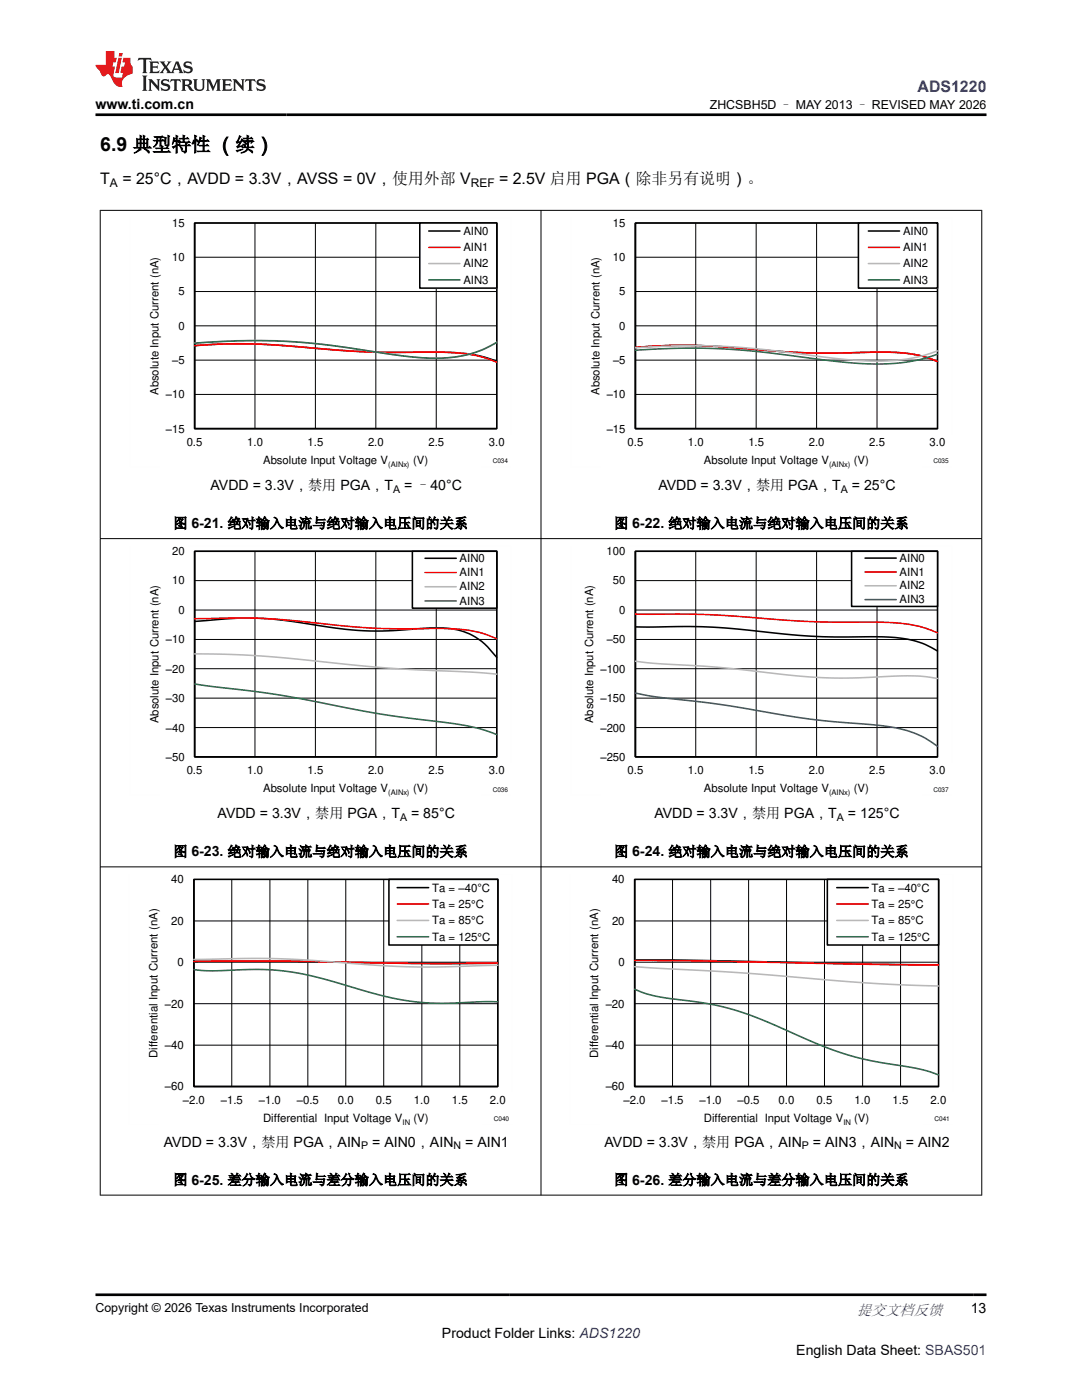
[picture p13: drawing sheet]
<svg xmlns="http://www.w3.org/2000/svg" width="216mm" height="279mm" viewBox="0 0 216 279" stroke-linecap="round" stroke-linejoin="round" font-family="sans-serif">
<defs><g id="words">
<text font-size="3.9" x="20" y="30.2">6.9 典型特性 （续）</text>
<text font-size="3.2" fill="#00f" x="183.1" y="18.3">ADS1220</text>
<g font-size="3.2">
<text x="20" y="36.7">T</text>
<text x="24.4" y="36.7">= 25°C，AVDD = 3.3V，AVSS = 0V，使用外部 V</text>
<text x="99.6" y="36.7">= 2.5V 启用 PGA（除非另有说明）。</text>
</g>
<text font-size="3" fill="#00f" x="171" y="262.4">提交文档反馈</text>
<g font-size="2.8">
<text x="19" y="21.7">www.ti.com.cn</text>
<text x="42" y="97.8">AVDD = 3.3V，禁用 PGA，T</text>
<text x="80.6" y="97.8">= –40°C</text>
<text x="131.4" y="97.8">AVDD = 3.3V，禁用 PGA，T</text>
<text x="170" y="97.8">= 25°C</text>
<text x="34.6" y="105.4">图 6-21. 绝对输入电流与绝对输入电压间的关系</text>
<text x="122.5" y="105.4">图 6-22. 绝对输入电流与绝对输入电压间的关系</text>
<text x="43.4" y="163.3">AVDD = 3.3V，禁用 PGA，T</text>
<text x="82" y="163.3">= 85°C</text>
<text x="130.6" y="163.3">AVDD = 3.3V，禁用 PGA，T</text>
<text x="169.2" y="163.3">= 125°C</text>
<text x="34.6" y="170.9">图 6-23. 绝对输入电流与绝对输入电压间的关系</text>
<text x="122.5" y="170.9">图 6-24. 绝对输入电流与绝对输入电压间的关系</text>
<text x="32.7" y="228.8">AVDD = 3.3V，禁用 PGA，AIN</text>
<text x="74.3" y="228.8">= AIN0，AIN</text>
<text x="92.8" y="228.8">= AIN1</text>
<text x="120.6" y="228.8">AVDD = 3.3V，禁用 PGA，AIN</text>
<text x="162.2" y="228.8">= AIN3，AIN</text>
<text x="180.8" y="228.8">= AIN2</text>
<text x="34.6" y="236.4">图 6-25. 差分输入电流与差分输入电压间的关系</text>
<text x="122.5" y="236.4">图 6-26. 差分输入电流与差分输入电压间的关系</text>
<text x="193.7" y="262.1">13</text>
<text x="88.2" y="266.9">Product Folder Links: ADS1220</text>
<text x="158.9" y="270.3">English Data Sheet: SBAS501</text>
</g>
<g font-size="2.5">
<text x="141.6" y="21.8">ZHCSBH5D – MAY 2013 – REVISED MAY 2026</text>
<text x="19" y="261.8">Copyright © 2026 Texas Instruments Incorporated</text>
</g>
<g font-size="2.4">
<text x="21.9" y="37.3">A</text>
<text x="93.9" y="37.3">REF</text>
</g>
<g font-size="2.3">
<text x="34.4" y="45.2">15</text>
<text x="92.5" y="46.9">AIN0</text>
<text x="122.3" y="45.2">15</text>
<text x="180.2" y="46.9">AIN0</text>
<text x="34.4" y="52.1">10</text>
<text x="92.5" y="50.1">AIN1</text>
<text x="92.5" y="53.3">AIN2</text>
<text x="122.3" y="52.1">10</text>
<text x="180.2" y="50.1">AIN1</text>
<text x="180.2" y="53.4">AIN2</text>
<text x="35.6" y="58.9">5</text>
<text x="92.5" y="56.6">AIN3</text>
<text x="123.6" y="58.9">5</text>
<text x="180.2" y="56.6">AIN3</text>
<text x="35.6" y="65.8">0</text>
<text x="123.6" y="65.8">0</text>
<text x="34.4" y="72.7">±5</text>
<text x="122.3" y="72.7">±5</text>
<text x="31.7" y="78.8" transform="rotate(-90 31.7 78.8)">Absolute Input Current (nA)</text>
<text x="33.1" y="79.5">±10</text>
<text x="119.6" y="78.8" transform="rotate(-90 119.6 78.8)">Absolute Input Current (nA)</text>
<text x="121.1" y="79.5">±10</text>
<text x="33.1" y="86.3">±15</text>
<text x="37.3" y="89">0.5</text>
<text x="49.3" y="89">1.0</text>
<text x="61.4" y="89">1.5</text>
<text x="73.4" y="89">2.0</text>
<text x="85.5" y="89">2.5</text>
<text x="97.5" y="89">3.0</text>
<text x="121.1" y="86.3">±15</text>
<text x="125.2" y="89">0.5</text>
<text x="137.3" y="89">1.0</text>
<text x="149.3" y="89">1.5</text>
<text x="161.4" y="89">2.0</text>
<text x="173.4" y="89">2.5</text>
<text x="185.5" y="89">3.0</text>
<text x="52.5" y="92.6">Absolute Input Voltage V</text>
<text x="82.4" y="92.6">(V)</text>
<text x="140.5" y="92.6">Absolute Input Voltage V</text>
<text x="170.4" y="92.6">(V)</text>
<text x="34.4" y="110.7">20</text>
<text x="91.7" y="112.2">AIN0</text>
<text x="121" y="110.7">100</text>
<text x="179.5" y="112.1">AIN0</text>
<text x="34.4" y="116.6">10</text>
<text x="91.7" y="115">AIN1</text>
<text x="91.7" y="117.8">AIN2</text>
<text x="122.3" y="116.6">50</text>
<text x="179.5" y="114.9">AIN1</text>
<text x="179.5" y="117.6">AIN2</text>
<text x="35.6" y="122.5">0</text>
<text x="91.7" y="120.7">AIN3</text>
<text x="123.6" y="122.5">0</text>
<text x="179.5" y="120.4">AIN3</text>
<text x="33.1" y="128.4">±10</text>
<text x="121.1" y="128.4">±50</text>
<text x="33.1" y="134.3">±20</text>
<text x="119.8" y="134.3">±100</text>
<text x="33.1" y="140.1">±30</text>
<text x="119.8" y="140.1">±150</text>
<text x="31.7" y="144.3" transform="rotate(-90 31.7 144.3)">Absolute Input Current (nA)</text>
<text x="33.1" y="146">±40</text>
<text x="118.3" y="144.3" transform="rotate(-90 118.3 144.3)">Absolute Input Current (nA)</text>
<text x="119.8" y="146">±200</text>
<text x="33.1" y="151.9">±50</text>
<text x="37.3" y="154.5">0.5</text>
<text x="49.3" y="154.5">1.0</text>
<text x="61.4" y="154.5">1.5</text>
<text x="73.4" y="154.5">2.0</text>
<text x="85.5" y="154.5">2.5</text>
<text x="97.5" y="154.5">3.0</text>
<text x="119.8" y="151.9">±250</text>
<text x="125.2" y="154.5">0.5</text>
<text x="137.3" y="154.5">1.0</text>
<text x="149.3" y="154.5">1.5</text>
<text x="161.4" y="154.5">2.0</text>
<text x="173.4" y="154.5">2.5</text>
<text x="185.5" y="154.5">3.0</text>
<text x="52.5" y="158.1">Absolute Input Voltage V</text>
<text x="82.4" y="158.1">(V)</text>
<text x="140.5" y="158.1">Absolute Input Voltage V</text>
<text x="170.4" y="158.1">(V)</text>
<text x="34.2" y="176.3">40</text>
<text x="86.2" y="178">Ta = ±40ÉC</text>
<text x="122.1" y="176.3">40</text>
<text x="173.9" y="178">Ta = ±40ÉC</text>
<text x="34.2" y="184.5">20</text>
<text x="86.2" y="181.2">Ta = 25°C</text>
<text x="86.2" y="184.4">Ta = 85°C</text>
<text x="122.1" y="184.5">20</text>
<text x="173.9" y="181.2">Ta = 25°C</text>
<text x="173.9" y="184.4">Ta = 85°C</text>
<text x="86.2" y="187.7">Ta = 125°C</text>
<text x="173.9" y="187.7">Ta = 125°C</text>
<text x="35.4" y="192.8">0</text>
<text x="123.4" y="192.8">0</text>
<text x="32.9" y="201.1">±20</text>
<text x="120.9" y="201.1">±20</text>
<text x="32.9" y="209.4">±40</text>
<text x="120.9" y="209.4">±40</text>
<text x="31.4" y="211.1" transform="rotate(-90 31.4 211.1)">Differential Input Current (nA)</text>
<text x="119.4" y="211.1" transform="rotate(-90 119.4 211.1)">Differential Input Current (nA)</text>
<text x="32.9" y="217.6">±60</text>
<text x="36.5" y="220.4">±2.0</text>
<text x="44.1" y="220.4">±1.5</text>
<text x="51.6" y="220.4">±1.0</text>
<text x="59.2" y="220.4">±0.5</text>
<text x="67.4" y="220.3">0.0</text>
<text x="75" y="220.3">0.5</text>
<text x="82.6" y="220.3">1.0</text>
<text x="90.2" y="220.3">1.5</text>
<text x="97.7" y="220.3">2.0</text>
<text x="120.9" y="217.6">±60</text>
<text x="124.4" y="220.4">±2.0</text>
<text x="132" y="220.4">±1.5</text>
<text x="139.6" y="220.4">±1.0</text>
<text x="147.2" y="220.4">±0.5</text>
<text x="155.4" y="220.3">0.0</text>
<text x="163" y="220.3">0.5</text>
<text x="170.5" y="220.3">1.0</text>
<text x="178.1" y="220.3">1.5</text>
<text x="185.7" y="220.3">2.0</text>
<text x="52.5" y="223.9">Differential Input Voltage V</text>
<text x="82.5" y="223.9">(V)</text>
<text x="140.4" y="223.9">Differential Input Voltage V</text>
<text x="170.5" y="223.9">(V)</text>
</g>
<g font-size="2.1">
<text x="78.4" y="98.4">A</text>
<text x="167.8" y="98.4">A</text>
<text x="79.8" y="163.9">A</text>
<text x="167" y="163.9">A</text>
<text x="72.1" y="229.4">P</text>
<text x="90.5" y="229.4">N</text>
<text x="160" y="229.4">P</text>
<text x="178.5" y="229.4">N</text>
</g>
<g font-size="1.5">
<text x="77.5" y="93.1">(AINx)</text>
<text x="165.4" y="93.1">(AINx)</text>
<text x="77.5" y="158.6">(AINx)</text>
<text x="165.4" y="158.6">(AINx)</text>
<text x="80.3" y="224.5">IN</text>
<text x="168.3" y="224.5">IN</text>
</g>
<g font-size="1.3">
<text x="98.3" y="92.5">C034</text>
<text x="186.3" y="92.5">C035</text>
<text x="98.3" y="158">C036</text>
<text x="186.3" y="158">C037</text>
<text x="98.5" y="223.8">C040</text>
<text x="186.5" y="223.8">C041</text>
</g>
</g></defs>
<path d="M38.8 58.2h60.3M38.8 51.3h60.3M50.9 44.5v41.1M62.9 44.5v41.1M75 44.5v41.1M87 44.5v41.1M38.8 78.7h60.3M38.8 71.9h60.3M38.8 65h60.3M38.8 85.6v-41.1h60.3v41.1" fill="none" stroke="#000" stroke-width=".2"/>
<path d="M38.8 44.5h60.3v41h-60.3zM38.8 44.5v41h60.3M38.7 69l5.9-.4h5.8l5.3 .3 16.9 1.3 5.3 .1h8.7a32.9 32.9 0 0 1 12.5 1.8" fill="none" stroke="#000" stroke-width=".31"/>
<path d="M38.7 69l5.9-.3 5.8-.1 5.3 .3 16.9 1.3 13.5 .1a32 32 0 0 1 13 2" fill="none" stroke="#f00" stroke-width=".31"/>
<path d="M99.1 68.3a25 25 0 0 1-15.9 3l-4.3-.5-13.1-1.9-7.2-.7-9.2-.2-10.7 .5" fill="none" stroke="#b8b8b8" stroke-width=".31"/>
<path d="M99.1 68.3a24.9 24.9 0 0 1-15.9 3l-4.3-.5-13.1-1.9-7.2-.7-9.2-.2-10.7 .5" fill="none" stroke="#286b48" stroke-width=".31"/>
<path d="M83.8 44.5h15.3v13h-15.3z" fill-rule="evenodd" fill="#fff"/>
<path d="M83.8 44.5h15.3v13h-15.3zM85.6 46.1h6.2M126.8 44.5h60.3v41h-60.3zM126.8 44.5v41h60.3M126.7 69.3l6.3-.3 5.4-.1 5.3 .3 16.8 1.2 5.8 .1 7.7-.2a29.8 29.8 0 0 1 13.1 1.9" fill="none" stroke="#000" stroke-width=".31"/>
<path d="M85.6 49.4h6.2M126.7 69.3l6.3-.3 5.4-.1 5.7 .3 16 1.2 5.7 .1 8.2-.2a30.8 30.8 0 0 1 13.1 1.8" fill="none" stroke="#f00" stroke-width=".31"/>
<path d="M85.6 52.6h6.2M126.7 69.4l9.7-.4 9.2 .2 6.7 .6 13.5 1.6 5.3 .5a36.6 36.6 0 0 0 16-1.9" fill="none" stroke="#b8b8b8" stroke-width=".31"/>
<path d="M85.6 55.9h6.2M126.7 69.9l9.7-.4 8.7 .2 6.8 .5 13.9 1.8 5.8 .5a37 37 0 0 0 15.5-1.8" fill="none" stroke="#286b48" stroke-width=".31"/>
<path d="M26 43.5v49.7M37.6 43.5h64.4M102 43.5v43.1M26 93.1h5.9M96.1 93.1h5.9" fill="none" stroke="#fefefe" stroke-width=".2" stroke-dasharray=".4 .1" stroke-linecap="butt"/>
<path d="M126.8 58.2h60.3M126.8 51.3h60.3M138.8 44.5v41.1M150.9 44.5v41.1M162.9 44.5v41.1M175 44.5v41.1M126.8 78.7h60.3M126.8 71.9h60.3M126.8 65h60.3M126.8 85.6v-41.1h60.3v41.1" fill="none" stroke="#000" stroke-width=".2"/>
<path d="M171.3 44.5h15.8v13h-15.8z" fill-rule="evenodd" fill="#fff"/>
<path d="M171.3 44.5h15.8v13h-15.8zM173.3 46.1h6.2M38.8 110h60.3v41.1h-60.3zM38.8 110v41.1h60.3M38.8 124l7.7-.6h4.9l5.3 .4 10.1 1.5 4.3 .5 4.9 .1 5.7-.3a28.2 28.2 0 0 1 10.7 .4 13.4 13.4 0 0 1 6.7 5.2" fill="none" stroke="#000" stroke-width=".31"/>
<path d="M173.3 49.4h6.2M38.8 123.5l8.2-.2 5.3 .1 5.8 .4 15.5 1.5 5.3 .2 7.2-.1a30.1 30.1 0 0 1 12 1.7l1 .4" fill="none" stroke="#f00" stroke-width=".31"/>
<path d="M173.3 52.6h6.2M38.8 130.5l6.8 .1 6.3 .3 25 2.4 16.9 .8 5.3 .4" fill="none" stroke="#b8b8b8" stroke-width=".31"/>
<path d="M173.3 55.9h6.2M38.8 136.5l15.9 2 20.8 3.9 13.5 1.8a39 39 0 0 1 10.1 2.4" fill="none" stroke="#286b48" stroke-width=".31"/>
<path d="M113.9 43.5v49.7M125.6 43.5h64.3M189.9 43.5v43.1M113.9 93.1h5.9M184 93.1h5.9" fill="none" stroke="#fefefe" stroke-width=".2" stroke-dasharray=".4 .1" stroke-linecap="butt"/>
<path d="M38.8 115.9h60.3M50.9 110v41.1M62.9 110v41.1M75 110v41.1M87 110v41.1M38.8 139.3h60.3M38.8 133.5h60.3M38.8 127.6h60.3M38.8 121.7h60.3M38.8 145.2h60.3M38.8 151.1v-41.1h60.3v41.1" fill="none" stroke="#000" stroke-width=".2"/>
<path d="M82.3 110h16.8v11.4h-16.8z" fill-rule="evenodd" fill="#fff"/>
<path d="M82.3 110h16.8v11.4h-16.8zM84.8 111.4h6.2M126.8 110h60.3v41.1h-60.3zM126.8 110v41.1h60.3M126.8 125.1h14.4l5.4 .4 14.4 1.4 5.3 .2h6.3a30.7 30.7 0 0 1 12 1.5l2.5 1.3" fill="none" stroke="#000" stroke-width=".31"/>
<path d="M84.8 114.3h6.2M126.8 122.6h13.5l20.7 1.4 13 .2a30.6 30.6 0 0 1 13.1 2.1" fill="none" stroke="#f00" stroke-width=".31"/>
<path d="M84.8 117.1h6.2M126.8 132l3.8 .4 13.5 .9 18.4 1.9 6.7 .1 8.2-.3a37.3 37.3 0 0 1 9.7 .4" fill="none" stroke="#b8b8b8" stroke-width=".31"/>
<path d="M84.8 119.9h6.2" fill="none" stroke="#286b48" stroke-width=".31"/>
<path d="M26 109v49.7M37.6 109h64.4M102 109v43.1M26 158.6h5.9M96.1 158.6h5.9" fill="none" stroke="#fefefe" stroke-width=".2" stroke-dasharray=".4 .1" stroke-linecap="butt"/>
<path d="M126.8 115.9h60.3M138.8 110v41.1M150.9 110v41.1M162.9 110v41.1M175 110v41.1M126.8 139.3h60.3M126.8 133.5h60.3M126.8 127.6h60.3M126.8 121.7h60.3M126.8 145.2h60.3M126.8 151.1v-41.1h60.3v41.1" fill="none" stroke="#000" stroke-width=".2"/>
<path d="M126.8 138.3l4.3 .8 13.5 1.6 16.4 2.7 11.1 1.1a30.4 30.4 0 0 1 12.5 2.8l2.5 1.6" fill="none" stroke="#295c75" stroke-width=".31"/>
<path d="M169.9 110h17.2v11h-17.2z" fill-rule="evenodd" fill="#fff"/>
<path d="M169.9 110h17.2v11h-17.2zM172.6 111.4h6.2M38.7 175.5h60.6v41.3h-60.6zM38.7 175.5v41.3h60.6M38.7 191.8h15.1l29.2 .5 16.3-.1" fill="none" stroke="#000" stroke-width=".31"/>
<path d="M172.6 114.1h6.2M38.7 191.9l14.4-.1 29.2 .5 17-.1" fill="none" stroke="#f00" stroke-width=".31"/>
<path d="M172.6 116.9h6.2M38.7 191.5l11.3-.2 6.1 .1 6.5 .3 12.8 1 7.2 .3h5.4l11.3-.4" fill="none" stroke="#b8b8b8" stroke-width=".31"/>
<path d="M172.6 119.7h6.2" fill="none" stroke="#295c75" stroke-width=".31"/>
<path d="M113.9 109v49.7M125.6 109h64.3M189.9 109v43.1M113.9 158.6h5.9M184 158.6h5.9" fill="none" stroke="#fefefe" stroke-width=".2" stroke-dasharray=".4 .1" stroke-linecap="butt"/>
<path d="M38.7 175.5h60.6v41.3M46.2 175.5v41.3M53.9 175.5v41.3M61.4 175.5v41.3M69 175.5v41.3M76.6 175.5v41.3M84.2 175.5v41.3M91.7 175.5v41.3M38.7 192h60.6M38.7 183.8h60.6M38.7 208.6h60.6M38.7 200.3h60.6" fill="none" stroke="#000" stroke-width=".2"/>
<path d="M38.7 193.5l3.8 .2 9.8-.2 5.7 .5 5.7 1.1 13.3 3.8 3.4 .7 3 .4 4.9 .2 8-.3h3" fill="none" stroke="#286b48" stroke-width=".31"/>
<path d="M77.6 175.5h21.7v13.1h-21.7z" fill-rule="evenodd" fill="#fff"/>
<path d="M77.6 175.5h21.7v13.1h-21.7zM79.3 177.1h6.2M126.6 175.5h60.7v41.3h-60.7zM126.6 175.5v41.3h60.7M126.6 191.6l60.7 .9" fill="none" stroke="#000" stroke-width=".31"/>
<path d="M79.3 180.4h6.2M126.6 191.7l60.7 .9" fill="none" stroke="#f00" stroke-width=".31"/>
<path d="M79.3 183.7h6.2M126.6 192.9l22 1.3 25.4 2 13.3 .6" fill="none" stroke="#b8b8b8" stroke-width=".31"/>
<path d="M79.3 187h6.2M126.6 197.4a35.1 35.1 0 0 0 11 2.4l5.7 .9 5.3 1.5 4.6 1.8 10.6 4.6 5.3 1.9 4.9 1.2 6.4 1.1a28.7 28.7 0 0 1 6.9 1.7" fill="none" stroke="#286b48" stroke-width=".31"/>
<path d="M25.7 174.5v50M37.5 174.5h64.7M102.2 174.5v43.4M25.7 224.4h6M96.3 224.4h5.9" fill="none" stroke="#fefefe" stroke-width=".2" stroke-dasharray=".4 .1" stroke-linecap="butt"/>
<path d="M126.6 175.5h60.7v41.3M134.2 175.5v41.3M141.8 175.5v41.3M149.4 175.5v41.3M156.9 175.5v41.3M164.5 175.5v41.3M172.1 175.5v41.3M179.7 175.5v41.3M126.6 192h60.7M126.6 183.8h60.7M126.6 208.6h60.7M126.6 200.3h60.7" fill="none" stroke="#000" stroke-width=".2"/>
<path d="M165.1 175.5h22.2v13.1h-22.2z" fill-rule="evenodd" fill="#fff"/>
<path d="M165.1 175.5h22.2v13.1h-22.2zM167 177.1h6.2" fill="none" stroke="#000" stroke-width=".31"/>
<path d="M167 180.4h6.2" fill="none" stroke="#f00" stroke-width=".31"/>
<path d="M167 183.7h6.2" fill="none" stroke="#b8b8b8" stroke-width=".31"/>
<path d="M167 187h6.2" fill="none" stroke="#286b48" stroke-width=".31"/>
<path d="M113.7 174.5v50M125.4 174.5h64.8M190.2 174.5v43.4M113.7 224.4h5.9M184.2 224.4h6" fill="none" stroke="#fefefe" stroke-width=".2" stroke-dasharray=".4 .1" stroke-linecap="butt"/>
<path d="M19.9 42h176.1M20 41.9v196.7M107.9 41.9v196.7M195.9 41.9v196.7M19.9 107.5h176.1M19.9 173h176.1M19.9 238.5h176.1" fill="none" stroke="#000" stroke-width=".2"/>
<path d="M27.7 11.6l-.2 .5 .5-.2h.6v.1v2.2l-.2 .4h1l-.2-.4v-2.2v-.1h.5l.5 .2-.1-.5zM29.8 12.3l.2 .4v1.5l-.2 .4h1.9l.1-.6a1.08 1.08 0 0 1-1.3 .2v-.7h.6l.4 .2v-.7l-.4 .2h-.6v-.5l.2-.2a1 1 0 0 1 1 .3l-.1-.5zM31.8 12.3l1 1.1-1 1.2h.9l-.2-.2 .4-.8 .5 .8-.2 .2h1.6l-.2-.2 .1-.5h1l.1 .5-.1 .2h.9l-.2-.3-.8-2h-.5l-1 2.2-.8-1.1 .9-1.1h-.8l.2 .2-.5 .6-.3-.6 .1-.2zM35.2 12.7l.4 1h-.8zM36.8 12.4a.65 .65 0 0 0-.2 .7 .65 .65 0 0 0 .6 .5l.7 .1 .1 .3a.79 .79 0 0 1-.7 .4 .79 .79 0 0 1-.7-.5l.1 .7 .2-.1a.93 .93 0 0 0 1.1 .1 .93 .93 0 0 0 .4-1 1.46 1.46 0 0 0-1.2-.6l-.1-.3a1.09 1.09 0 0 1 1.2 .2l-.2-.6-.1 .1-.6-.2zM28.4 15.1l.2 .4v2.2l-.2 .4h1l-.2-.4v-2.2l.2-.4zM29.6 15.8l.2 .4v1.5l-.2 .4h.8l-.3-.4v-1.3l1.7 1.8v-2l.2-.4h-.8l.2 .2 .1 1.1-1.2-1.3zM32.3 15.9a.65 .65 0 0 0-.2 .8 .65 .65 0 0 0 .7 .4l.6 .2 .1 .2a.79 .79 0 0 1-.7 .4 .79 .79 0 0 1-.7-.5l.1 .7 .2-.1a.93 .93 0 0 0 1.1 .1 .93 .93 0 0 0 .4-.9 1.46 1.46 0 0 0-1.2-.6l-.1-.4a1.09 1.09 0 0 1 1.2 .2l-.2-.6-.1 .1-.6-.1zM34.1 15.8l-.1 .6a.63 .63 0 0 1 .7-.3l.1 1.6-.3 .4h1l-.2-.4v-1.6a.66 .66 0 0 1 .8 .3l-.1-.6zM36.2 15.8l.2 .4v1.5l-.2 .4h.9l-.2-.2v-.7h.5l.1 .2a.79 .79 0 0 0 1.2 .6l-1-.9a.61 .61 0 0 0 .6-.6 .61 .61 0 0 0-.5-.7zM36.9 16.1h.2a.47 .47 0 0 1 .5 .1 .47 .47 0 0 1 .1 .5l-.2 .1-.6 .1zM38.5 15.8l.2 .2a2.27 2.27 0 0 0 .4 2 1.04 1.04 0 0 0 1.7-.7v-1.3l.2-.2h-.8l.2 .4v1.1a.6 .6 0 0 1-.6 .6 .6 .6 0 0 1-.6-.6v-1.1l.3-.4zM41.1 15.8l.2 .4v1.5l-.2 .4h.7l-.2-.4v-1.4l.9 1.9 .8-1.9v1.4l-.2 .4h1l-.3-.4v-1.5l.3-.4h-.8l-.7 1.5-.7-1.5zM44.3 15.8l.2 .4v1.5l-.2 .4h1.9l.1-.6a1.09 1.09 0 0 1-1.3 .2v-.7h.6l.4 .2v-.6l-.4 .2h-.6v-.6l.2-.1a1.01 1.01 0 0 1 1 .3l-.1-.6zM46.4 15.8l.3 .4v1.5l-.3 .4h.8l-.2-.4v-1.3l1.6 1.8v-2l.2-.4h-.7l.2 .2v1.1l-1.2-1.3zM49 15.8l-.1 .6a.63 .63 0 0 1 .8-.3v1.6l-.3 .4h1l-.2-.4v-1.6a.66 .66 0 0 1 .8 .3l-.1-.6zM51.4 15.9a.65 .65 0 0 0-.2 .8 .65 .65 0 0 0 .6 .4l.6 .2 .2 .2a.79 .79 0 0 1-.8 .4 .79 .79 0 0 1-.6-.5l.1 .7 .2-.1a.93 .93 0 0 0 1 .1 .93 .93 0 0 0 .5-.9 1.46 1.46 0 0 0-1.3-.6l-.1-.4a1.09 1.09 0 0 1 1.3 .2l-.2-.6-.2 .1-.5-.1z" fill="#231f20"/>
<path d="M21.1 10.2v2.8h-2.1l.1 .3 .9 1a.95 .95 0 0 0 .9 .9 .59 .59 0 0 1 .6-.4 .59 .59 0 0 1 .5 .4l.4 .7a1.59 1.59 0 0 0 2.1 1.4 1.61 1.61 0 0 1 1-2.3l1-.3-.1-1.5a1.59 1.59 0 0 1-.4-1.7h-1.4l-.2 .9h.5l-.1 .9h-.5l-.2 1v.2l.4 .1-.2 .9h-.6a.73 .73 0 0 1-1.1-.7l.3-1.5h-.5l.2-.9h.5l.2-.9h-.5v-1.3zM23.6 11.5l-.6 3.1h.7l.6-3.1zM23.8 10.6l-.1 .6h.7l.1-.6z" fill="#ed1c24"/>
<path d="M19 22.9h177.8M19 258.4h177.8" fill="none" stroke="#000" stroke-width=".53"/>
<use href="#words"/>
</svg>
